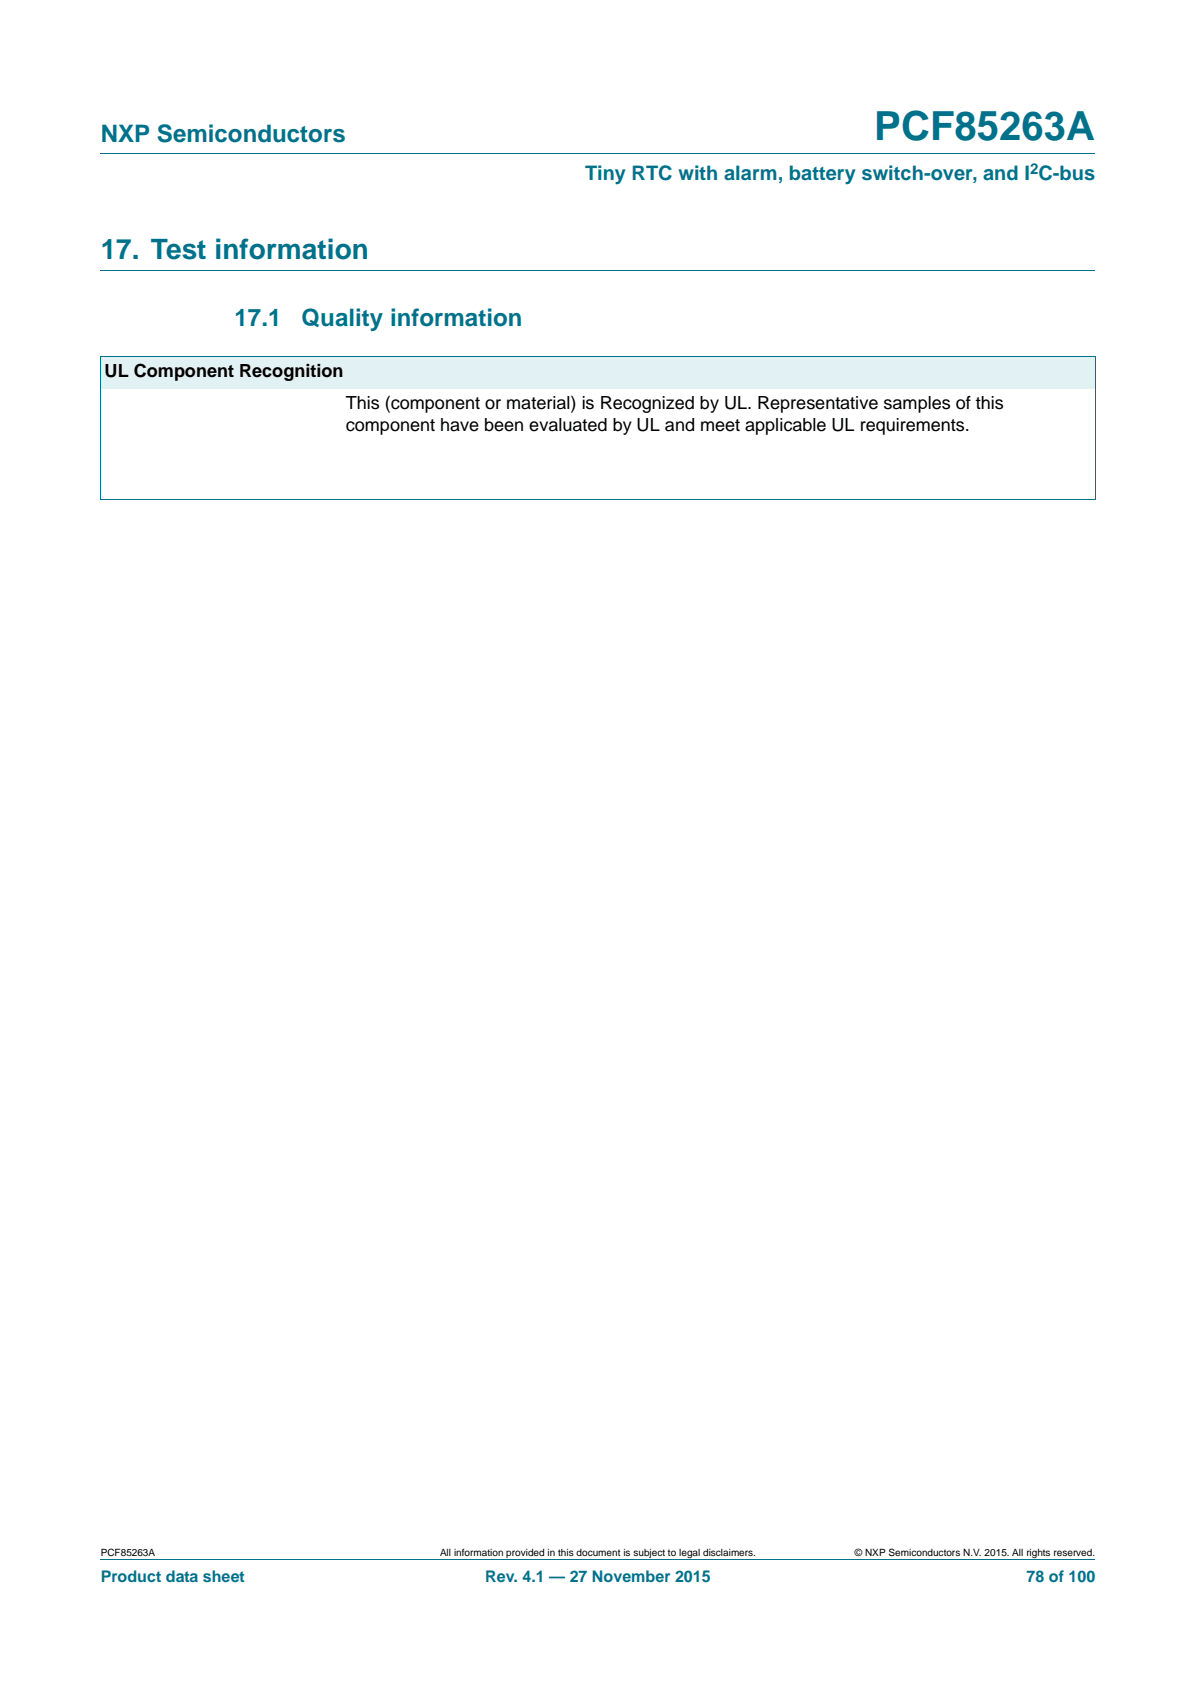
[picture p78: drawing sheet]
<svg xmlns="http://www.w3.org/2000/svg" width="210mm" height="297mm" viewBox="0 0 210 297" stroke-linecap="round" stroke-linejoin="round" font-family="sans-serif">
<defs><g id="words">
<text font-size="7" fill="#00718a" x="153.5" y="24.6">PCF85263A</text>
<text font-size="4.9" fill="#00718a" x="17.7" y="45.4">17. Test information</text>
<g font-size="4.2" fill="#00718a">
<text x="17.7" y="24.9">NXP Semiconductors</text>
<text x="41.2" y="57.3">17.1</text>
<text x="53" y="57.3">Quality information</text>
</g>
<text font-size="3.5" fill="#00718a" x="102.7" y="31.6">Tiny RTC with alarm, battery switch-over, and I C-bus</text>
<g font-size="3.2">
<text x="18.4" y="66.1">UL Component Recognition</text>
<text x="60.7" y="71.8">This (component or material) is Recognized by UL. Representative samples of this</text>
<text x="60.7" y="75.7">component have been evaluated by UL and meet applicable UL requirements.</text>
</g>
<g font-size="2.8" fill="#00718a">
<text x="17.7" y="277.9">Product data sheet</text>
<text x="85.2" y="277.9">Rev. 4.1 — 27 November 2015</text>
<text x="180.2" y="277.9">78 of 100</text>
</g>
<text font-size="2.6" fill="#00718a" x="180.8" y="30.5">2</text>
<g font-size="1.8">
<text x="17.7" y="273.3">PCF85263A</text>
<text x="77.3" y="273.3">All information provided in this document is subject to legal disclaimers.</text>
<text x="150.1" y="273.3">© NXP Semiconductors N.V. 2015. All rights reserved.</text>
</g>
</g></defs>
<path d="M17.7 27h174.6M17.7 47.4h174.6M17.7 273.9h174.6" fill="none" stroke="#00718a" stroke-width=".18"/>
<path d="M17.7 62.6h174.6v5.7h-174.6z" fill="#e2f1f4"/>
<path d="M17.6 62.6h174.7M17.7 62.7v24.9M192.3 62.7v24.9M17.6 87.7h174.7" fill="none" stroke="#00718a" stroke-width=".18"/>
<use href="#words"/>
</svg>
